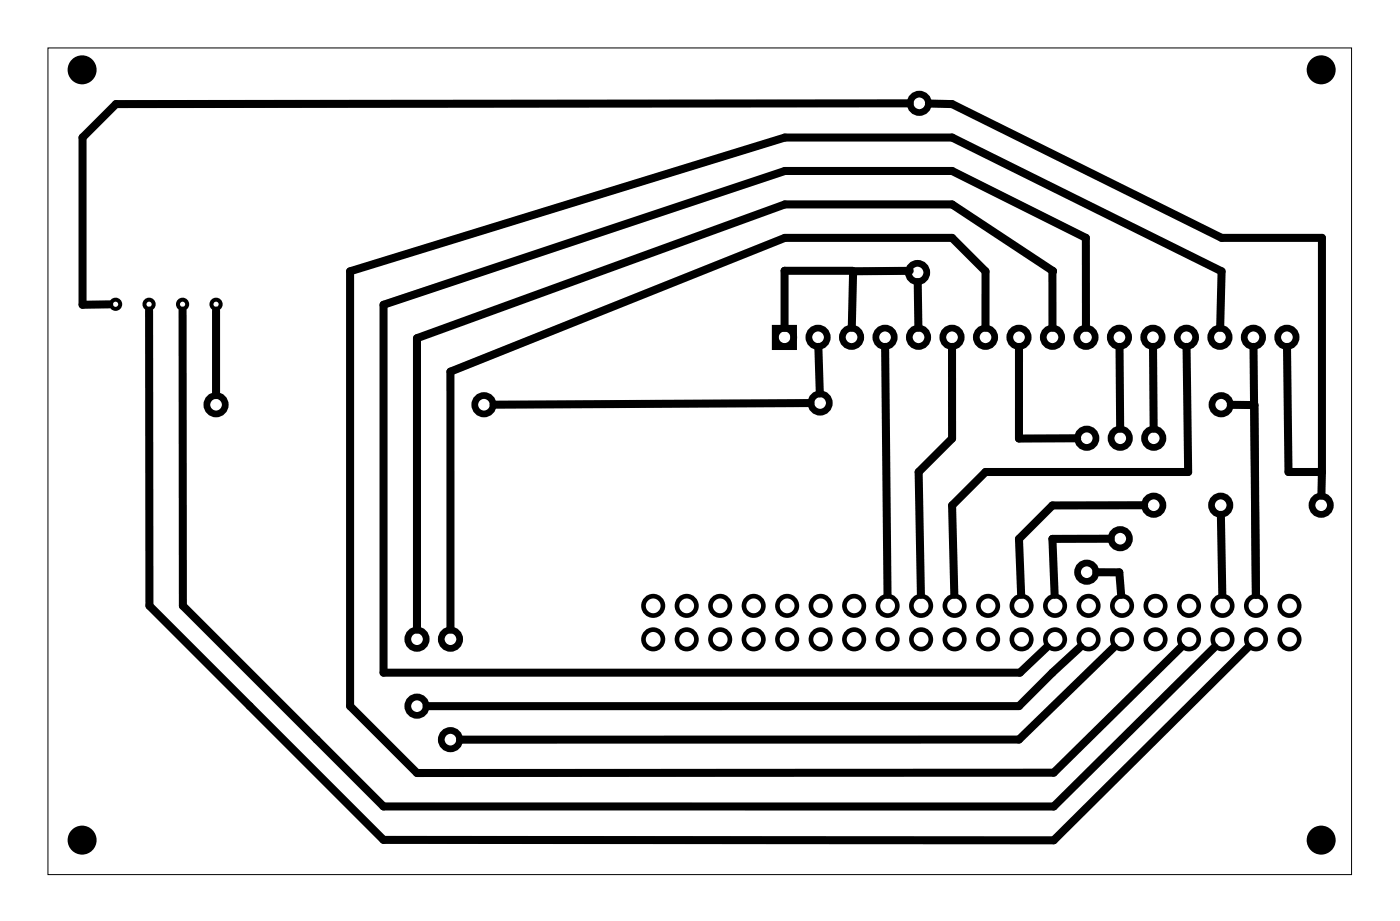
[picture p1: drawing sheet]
<svg xmlns="http://www.w3.org/2000/svg" width="106mm" height="70mm" viewBox="0 0 106 70" stroke-linecap="round" stroke-linejoin="round" font-family="sans-serif">
<path d="M3.6 3.6h98.9v62.7h-98.9z" fill="none" stroke="#000" stroke-width=".08"/>
<g fill="none" stroke="#000" stroke-width=".51">
<path d="M58.8 24.9h1.4v1.4h-1.4z"/>
<circle cx="69.7" cy="7.8" r=".7"/>
<circle cx="16.4" cy="30.7" r=".7"/>
<circle cx="36.7" cy="30.7" r=".7"/>
<circle cx="59.5" cy="25.6" r=".7"/>
<circle cx="62" cy="25.6" r=".7"/>
<circle cx="62.2" cy="30.6" r=".7"/>
<circle cx="64.6" cy="25.6" r=".7"/>
<circle cx="67.1" cy="25.6" r=".7"/>
<circle cx="69.6" cy="20.7" r=".7"/>
<circle cx="69.7" cy="25.6" r=".7"/>
<circle cx="72.2" cy="25.6" r=".7"/>
<circle cx="74.7" cy="25.6" r=".7"/>
<circle cx="77.3" cy="25.6" r=".7"/>
<circle cx="79.8" cy="25.6" r=".7"/>
<circle cx="82.4" cy="25.6" r=".7"/>
<circle cx="82.4" cy="33.2" r=".7"/>
<circle cx="84.9" cy="25.6" r=".7"/>
<circle cx="85" cy="33.2" r=".7"/>
<circle cx="87.4" cy="25.6" r=".7"/>
<circle cx="87.5" cy="33.2" r=".7"/>
<circle cx="87.5" cy="38.3" r=".7"/>
<circle cx="90" cy="25.6" r=".7"/>
<circle cx="92.5" cy="25.6" r=".7"/>
<circle cx="92.6" cy="38.3" r=".7"/>
<circle cx="92.6" cy="30.7" r=".7"/>
<circle cx="95.1" cy="25.6" r=".7"/>
<circle cx="97.6" cy="25.6" r=".7"/>
<circle cx="100.2" cy="38.3" r=".7"/>
<circle cx="31.6" cy="48.5" r=".7"/>
<circle cx="31.6" cy="53.6" r=".7"/>
<circle cx="34.2" cy="48.5" r=".7"/>
<circle cx="34.2" cy="56.1" r=".7"/>
<circle cx="82.4" cy="43.4" r=".7"/>
<circle cx="85" cy="40.9" r=".7"/>
</g>
<g fill="none" stroke="#000" stroke-width=".35">
<circle cx="49.5" cy="46" r=".74"/>
<circle cx="49.5" cy="48.5" r=".74"/>
<circle cx="52.1" cy="46" r=".74"/>
<circle cx="52.1" cy="48.5" r=".74"/>
<circle cx="54.6" cy="46" r=".74"/>
<circle cx="54.6" cy="48.5" r=".74"/>
<circle cx="57.2" cy="48.5" r=".74"/>
<circle cx="57.2" cy="46" r=".74"/>
<circle cx="59.7" cy="46" r=".74"/>
<circle cx="59.7" cy="48.5" r=".74"/>
<circle cx="62.2" cy="46" r=".74"/>
<circle cx="62.2" cy="48.5" r=".74"/>
<circle cx="64.8" cy="46" r=".74"/>
<circle cx="64.8" cy="48.5" r=".74"/>
<circle cx="67.3" cy="46" r=".74"/>
<circle cx="67.3" cy="48.5" r=".74"/>
<circle cx="69.9" cy="48.5" r=".74"/>
<circle cx="69.9" cy="46" r=".74"/>
<circle cx="72.4" cy="46" r=".74"/>
<circle cx="72.4" cy="48.5" r=".74"/>
<circle cx="74.9" cy="48.5" r=".74"/>
<circle cx="74.9" cy="46" r=".74"/>
<circle cx="77.5" cy="46" r=".74"/>
<circle cx="77.5" cy="48.5" r=".74"/>
<circle cx="80" cy="46" r=".74"/>
<circle cx="80" cy="48.5" r=".74"/>
<circle cx="82.6" cy="46" r=".74"/>
<circle cx="82.6" cy="48.5" r=".74"/>
<circle cx="85.1" cy="46" r=".74"/>
<circle cx="85.1" cy="48.5" r=".74"/>
<circle cx="87.6" cy="48.5" r=".74"/>
<circle cx="87.6" cy="46" r=".74"/>
<circle cx="90.2" cy="46" r=".74"/>
<circle cx="90.2" cy="48.5" r=".74"/>
<circle cx="92.7" cy="46" r=".74"/>
<circle cx="92.7" cy="48.5" r=".74"/>
<circle cx="95.3" cy="46" r=".74"/>
<circle cx="95.3" cy="48.5" r=".74"/>
<circle cx="97.8" cy="46" r=".74"/>
<circle cx="97.8" cy="48.5" r=".74"/>
</g>
<g fill="none" stroke="#000" stroke-width=".61">
<path d="M69 7.8l-60.2 .1-2.5 2.5v12.7h2M70.5 7.9h1.7l20.5 10.1h7.6v17.8M11.3 23.6v22.3l17.8 17.8h50.8l14.8-14.6M13.8 23.6l.1 22.3 15.2 15.3h50.8l12.2-12.1M16.4 23.6v6.4M61.5 30.6l-24.1 .1M62.1 26.3l.1 3.5M64.6 20.5h-5.1v4.4M67.1 26.3l.2 18.8M69 20.5l-4.3 .1-.1 4.3M69.6 21.4l.1 3.5M72.2 26.3v7l-2.5 2.5 .1 9.3"/>
<path d="M74.7 24.9v-4.3l-2.5-2.6h-12.7l-25.3 10.2v19.5M77.3 26.3v7l4.4-.1M79.8 24.9l.1-4.3-7.7-5.1h-12.7l-27.9 10.2v22M82.4 24.9v-6.9l-10.2-5h-12.7l-30.4 10.1v27.9h48.3l2-1.9M84.9 26.3l.1 6.2M86.8 38.3h-7l-2.5 2.6 .2 4.2M87.5 26.3v6.2M90 26.3l.1 9.5h-15.4l-2.5 2.5 .2 6.8M92.5 24.9l.2-4.3-20.5-10.2h-12.7l-32.9 10.2v33l5 5h48.3l9.7-9.5M92.6 39l.1 6.1M95.1 26.3l.2 18.8-.1-14.4h-1.8M97.6 26.3l.1 9.5h2.6"/>
<path d="M100.3 35.8l-.1 1.8M81.9 49.1l-2.1 1.9-2.5 2.6h-44.9M83.2 43.4h1.7l.1 1.7M84.2 40.9h-4.4l.2 4.2M84.5 49.1l-7.2 7h-42.4"/>
</g>
<g fill="none" stroke="#000" stroke-width=".3">
<circle cx="8.8" cy="23.1" r=".35"/>
<circle cx="11.3" cy="23.1" r=".35"/>
<circle cx="13.8" cy="23.1" r=".35"/>
<circle cx="16.4" cy="23.1" r=".35"/>
</g>
<g fill="#000">
<circle cx="6.2" cy="5.3" r="1.1"/>
<circle cx="100.2" cy="5.3" r="1.1"/>
<circle cx="6.2" cy="63.7" r="1.1"/>
<circle cx="100.2" cy="63.7" r="1.1"/>
</g>
</svg>
